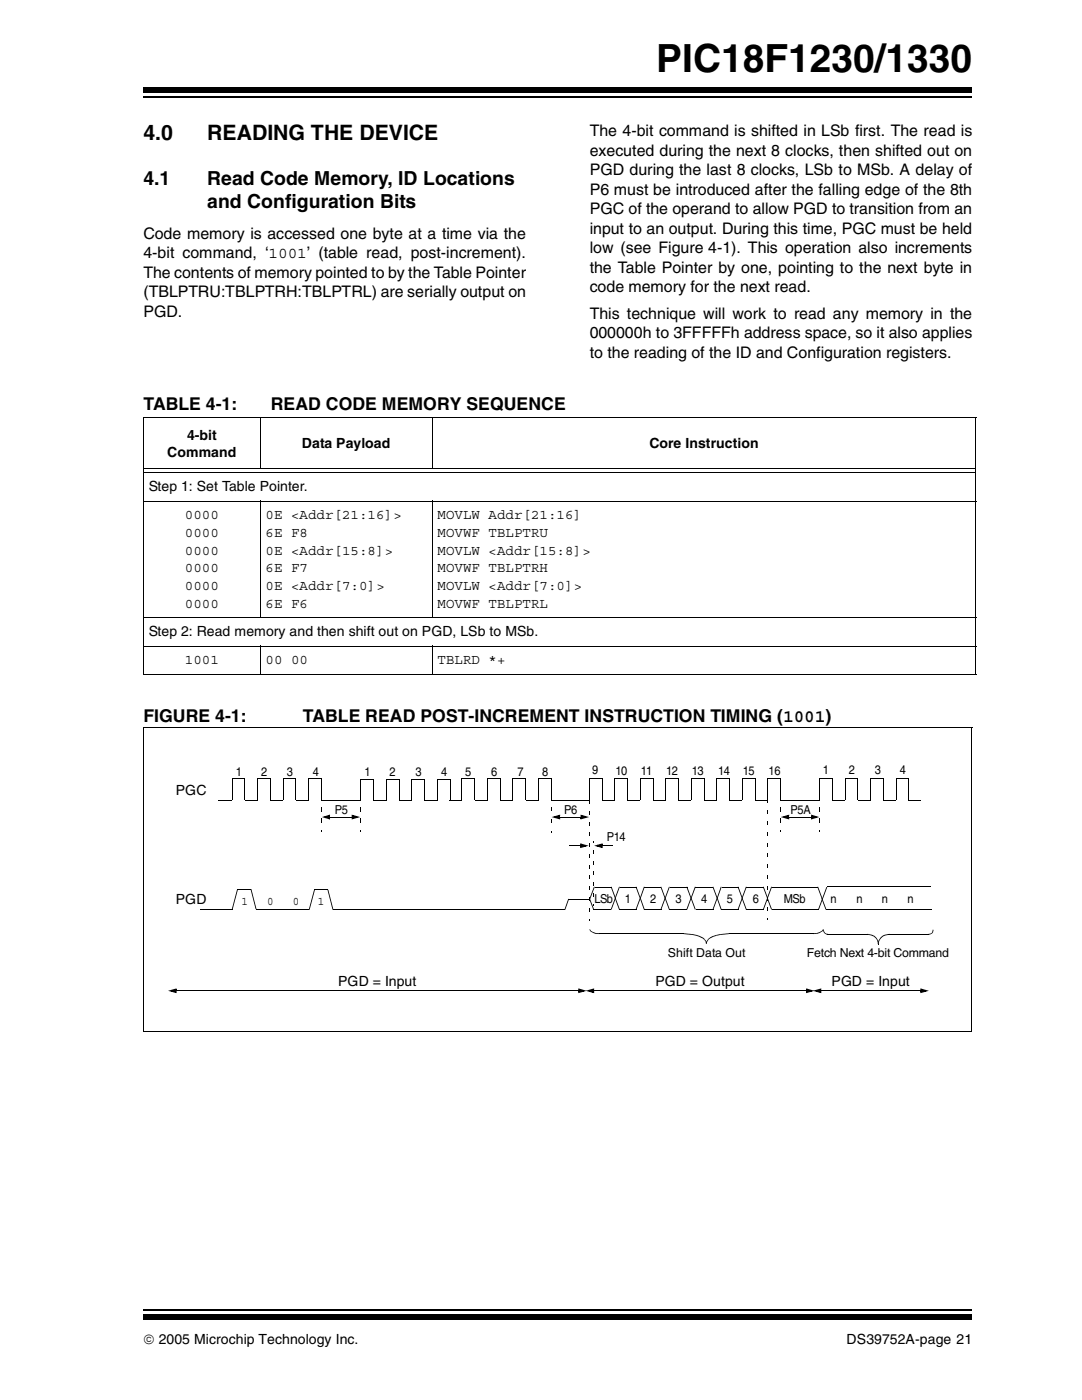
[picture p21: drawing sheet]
<svg xmlns="http://www.w3.org/2000/svg" width="216mm" height="279mm" viewBox="0 0 216 279" stroke-linecap="round" stroke-linejoin="round" font-family="sans-serif">
<defs><g id="words">
<text font-size="7.7" x="130.7" y="14.4">PIC18F1230/1330</text>
<g font-size="4.2">
<text x="28.6" y="27.9">4.0</text>
<text x="41.3" y="27.9">READING THE DEVICE</text>
</g>
<g font-size="3.9">
<text x="28.6" y="36.8">4.1</text>
<text x="41.3" y="41.4">and Configuration Bits</text>
<text x="41.3" y="36.8">Read Code Memory, ID Locations</text>
</g>
<g font-size="3.5">
<text x="28.6" y="81.7">TABLE 4-1:</text>
<text x="54" y="81.7">READ CODE MEMORY SEQUENCE</text>
<text x="28.6" y="143.8">FIGURE 4-1:</text>
<text x="60.3" y="143.8">TABLE READ POST-INCREMENT INSTRUCTION TIMING (1001)</text>
</g>
<g font-size="3.2">
<text x="117.5" y="27.2">The 4-bit command is shifted in LSb first. The read is</text>
<text x="117.5" y="31.1">executed during the next 8 clocks, then shifted out on</text>
<text x="117.5" y="34.9">PGD during the last 8 clocks, LSb to MSb. A delay of</text>
<text x="117.5" y="38.8">P6 must be introduced after the falling edge of the 8th</text>
<text x="28.6" y="47.6">Code memory is accessed one byte at a time via the</text>
<text x="117.5" y="42.7">PGC of the operand to allow PGD to transition from an</text>
<text x="117.5" y="46.6">input to an output. During this time, PGC must be held</text>
<text x="28.6" y="51.5">4-bit command, ‘1001’ (table read, post-increment).</text>
<text x="117.5" y="50.5">low (see Figure 4-1). This operation also increments</text>
<text x="28.6" y="55.4">The contents of memory pointed to by the Table Pointer</text>
<text x="28.6" y="59.3">(TBLPTRU:TBLPTRH:TBLPTRL) are serially output on</text>
<text x="117.5" y="54.4">the Table Pointer by one, pointing to the next byte in</text>
<text x="117.5" y="58.2">code memory for the next read.</text>
<text x="28.6" y="63.2">PGD.</text>
<text x="117.5" y="63.5">This technique will work to read any memory in the</text>
<text x="117.5" y="67.4">000000h to 3FFFFFh address space, so it also applies</text>
<text x="117.5" y="71.3">to the reading of the ID and Configuration registers.</text>
</g>
<g font-size="2.8">
<text x="37.3" y="87.6">4-bit</text>
<text x="60.2" y="89.4">Data Payload</text>
<text x="129.4" y="89.4">Core Instruction</text>
<text x="33.3" y="91.1">Command</text>
<text x="29.6" y="97.8">Step 1: Set Table Pointer.</text>
<text x="36.8" y="103.5">0000</text>
<text x="36.8" y="107">0000</text>
<text x="52.9" y="103.5">0E &lt;Addr[21:16]&gt;</text>
<text x="52.9" y="107">6E F8</text>
<text x="87.2" y="103.5">MOVLW Addr[21:16]</text>
<text x="87.2" y="107">MOVWF TBLPTRU</text>
<text x="36.8" y="110.5">0000</text>
<text x="52.9" y="110.5">0E &lt;Addr[15:8]&gt;</text>
<text x="87.2" y="110.5">MOVLW &lt;Addr[15:8]&gt;</text>
<text x="36.8" y="114.1">0000</text>
<text x="36.8" y="117.6">0000</text>
<text x="52.9" y="114.1">6E F7</text>
<text x="52.9" y="117.6">0E &lt;Addr[7:0]&gt;</text>
<text x="87.2" y="114.1">MOVWF TBLPTRH</text>
<text x="87.2" y="117.6">MOVLW &lt;Addr[7:0]&gt;</text>
<text x="36.8" y="121.1">0000</text>
<text x="52.9" y="121.1">6E F6</text>
<text x="87.2" y="121.1">MOVWF TBLPTRL</text>
<text x="29.6" y="126.8">Step 2: Read memory and then shift out on PGD, LSb to MSb.</text>
<text x="36.8" y="132.4">1001</text>
<text x="52.9" y="132.4">00 00</text>
<text x="87.2" y="132.4">TBLRD *+</text>
<text x="35.1" y="158.5">PGC</text>
<text x="35.1" y="180.2">PGD</text>
<text x="67.4" y="196.6">PGD = Input</text>
<text x="130.6" y="196.6">PGD = Output</text>
<text x="165.6" y="196.6">PGD = Input</text>
<text x="28.6" y="267.8">© 2005 Microchip Technology Inc.</text>
<text x="168.7" y="267.8">DS39752A-page 21</text>
</g>
<g font-size="2.5">
<text x="47" y="154.6">1</text>
<text x="52" y="154.6">2</text>
<text x="57.1" y="154.6">3</text>
<text x="62.3" y="154.6">4</text>
<text x="72.6" y="154.6">1</text>
<text x="77.6" y="154.6">2</text>
<text x="82.8" y="154.6">3</text>
<text x="87.9" y="154.6">4</text>
<text x="92.7" y="154.6">5</text>
<text x="97.8" y="154.6">6</text>
<text x="103.1" y="154.6">7</text>
<text x="108" y="154.6">8</text>
<text x="118" y="154.3">9</text>
<text x="122.6" y="154.4">10</text>
<text x="127.7" y="154.4">11</text>
<text x="132.7" y="154.4">12</text>
<text x="137.8" y="154.4">13</text>
<text x="143" y="154.4">14</text>
<text x="148" y="154.4">15</text>
<text x="153.1" y="154.4">16</text>
<text x="163.9" y="154.3">1</text>
<text x="169.1" y="154.3">2</text>
<text x="174.3" y="154.3">3</text>
<text x="179.2" y="154.3">4</text>
<text x="66.7" y="162.2">P5</text>
<text x="112.4" y="162.2">P6</text>
<text x="120.9" y="167.7">P14</text>
<text x="157.5" y="162.2">P5A</text>
<text x="118.4" y="179.9">LSb</text>
<text x="124.5" y="179.9">1</text>
<text x="129.5" y="179.9">2</text>
<text x="134.5" y="179.9">3</text>
<text x="139.7" y="179.9">4</text>
<text x="144.8" y="179.9">5</text>
<text x="149.9" y="179.9">6</text>
<text x="156.1" y="179.9">MSb</text>
<text x="165.4" y="179.9">n</text>
<text x="170.6" y="179.9">n</text>
<text x="175.6" y="179.9">n</text>
<text x="180.8" y="179.9">n</text>
<text x="48.1" y="180.4">1</text>
<text x="53.2" y="180.4">0</text>
<text x="58.3" y="180.4">0</text>
<text x="63.3" y="180.4">1</text>
<text x="133.1" y="190.8">Shift Data Out</text>
<text x="160.7" y="190.8">Fetch Next 4-bit Command</text>
</g>
</g></defs>
<path d="M28.6 261h165.1" fill="none" stroke="#000" stroke-width=".34"/>
<path d="M28.6 262h165.1v1.1h-165.1z" fill="#000"/>
<path d="M28.6 16.9h165.1v5.5h-165.1z" fill="#fff"/>
<path d="M28.6 19.3h165.1" fill="none" stroke="#000" stroke-width=".34"/>
<g fill="#000">
<path d="M28.6 17.4h165.1v1h-165.1zM43.4 159.4h1.7v.2h-1.7zM64 159h.1v.3h-.1zM69 159.4h1.7v.2h-1.7zM71.8 159h.1v.3h-.1zM109.7 159h.2v.4h-.2zM117.3 157.7h.1v.4h-.1zM152.8 157.6h.2v.3h-.2zM155.3 159h.2v.3h-.2zM163.2 159h.1v.3h-.1zM49.9 177.2h.2l1 4h-.2zM64 165.5h.1v.4h-.1z"/>
<path d="M64 163.2h.1v.8h-.1zM64 160.9h.1v.8h-.1zM65.4 162.6h.3v.3h-.3zM65.2 177.4l.2-.1 1 4-.1 .1zM64.1 162.9l1.6-.6-.1 .5-.8 .2-.1-.3 .9 .2-.1 .4-.1-.4h.3v.5zM70.1 162.4l1.7 .5-1.7 .4 .1-.4 .9-.2 .1 .3-1-.2 .1-.4 .1 .5h-.3zM70.1 162.9h.3v.2h-.3zM71.8 165.5h.1v.4h-.1zM71.8 163.2h.1v.8h-.1zM71.8 160.9h.1v.8h-.1zM109.7 165.6h.2v.3h-.2zM109.7 163.3h.2v.7h-.2z"/>
<path d="M109.7 161h.2v.7h-.2zM111.3 162.6h.3v.3h-.3zM109.9 162.9l1.7-.5-.1 .4-.9 .2-.1-.3 1 .2-.1 .4-.1-.4h.3v.4zM115.6 168.1l1.7 .5-1.7 .4 .1-.3 .9-.3 .1 .3-1-.2 .1-.4 .1 .5h-.3zM115.6 168.6h.3v.2h-.3zM115.7 162.4l1.6 .5-1.6 .4 .1-.4 .9-.2 .1 .3-1-.2 .1-.4 .1 .5h-.3zM115.7 162.9h.3v.2h-.3zM117.3 159.5h.1v.7h-.1zM117.3 161.6h.1v.7h-.1zM117.3 163.8h.1v.7h-.1zM117.3 165.9h.1v.8h-.1zM117.3 168.1h.1v.7h-.1z"/>
<path d="M117.3 170.3h.1v.7h-.1zM117.3 172.4h.1v.7h-.1zM117.3 174.5h.1v.8h-.1zM117.3 176.7h.1v.7h-.1zM117.3 178.9h.1v.7h-.1zM118.3 176.7l.2 .1-.9 2.4h-.2zM118.1 178.1h.1v.7h-.1zM118.1 175.9h.1v.7h-.1zM118.1 173.7h.1v.8h-.1zM118.1 171.5h.1v.8h-.1zM118.1 169.4h.1v.7h-.1zM118.1 167.6h.1v.3h-.1z"/>
<path d="M119.7 168.3h.4v.3h-.4zM118.4 168.6l1.7-.5-.2 .4-.9 .2v-.3l.9 .3-.1 .3-.1-.4h.4v.4zM123.3 176.7l.2 .1-.9 2.3-.1-.1zM121.7 176.8l.1-.1 .9 2.3-.2 .1zM126.6 176.8l.2-.1 .8 2.3-.1 .1zM128.3 176.7l.1 .1-.8 2.3-.1-.1zM131.6 176.8l.1-.1 .9 2.3-.2 .1zM133.3 176.7l.1 .1-.8 2.3-.2-.1zM136.7 176.8l.2-.1 .9 2.3-.2 .1zM138.4 176.7l.2 .1-.8 2.3-.2-.1zM141.9 176.8l.2-.1 .9 2.3-.2 .1zM143.6 176.7l.2 .1-.8 2.3-.2-.1z"/>
<path d="M148.6 176.7l.2 .1-.9 2.3-.2-.1zM146.9 176.8l.2-.1 .9 2.3-.2 .1zM153.6 176.7l.2 .1-.9 2.3-.1-.1zM152.8 159.3h.2v.8h-.2zM152.8 161.5h.2v.7h-.2zM152.8 163.7h.2v.7h-.2zM152.8 165.8h.2v.7h-.2zM152.8 168h.2v.7h-.2zM152.8 170.1h.2v.8h-.2zM152.8 172.3h.2v.7h-.2zM152.8 174.4h.2v.7h-.2zM152.8 176.6h.2v.7h-.2z"/>
<path d="M152.8 178.7h.2v.8h-.2zM152 176.8l.1-.1 .9 2.3-.2 .1zM155.3 165.5h.2v.4h-.2zM155.3 163.2h.2v.8h-.2zM155.3 160.9h.2v.8h-.2zM156.9 162.6h.3v.3h-.3zM155.5 162.9l1.7-.5-.1 .4-.9 .2-.1-.3 1 .2-.1 .4-.1-.4h.3v.4zM161.6 162.3l1.6 .6-1.6 .5 .1-.5 .9-.2v.3l-.9-.2 .1-.4 .1 .5h-.3zM161.6 162.9h.3v.2h-.3zM163.2 165.5h.1v.4h-.1zM163.2 163.2h.1v.8h-.1zM163.2 160.9h.1v.8h-.1z"/>
<path d="M162.8 176.8l.2-.1 .8 2.3-.1 .1zM34.8 197.2h.4v.3h-.4zM33.5 197.5l1.7-.5-.1 .4-.9 .3-.1-.4 1 .3-.1 .3-.2-.4h.4v.5zM47.2 177.2h.2l-1 4h-.2zM62.6 177.3l.1 .1-1 4-.2-.1zM113.2 179.2h.2l-.8 2.2-.2-.1zM115.2 197l1.7 .5-1.7 .5 .1-.4 .9-.3 .1 .4-1-.3 .1-.3 .1 .4h-.3zM115.2 197.5h.3v.2h-.3zM117.3 181h.1v.7h-.1zM117.3 183.2h.1v.3h-.1zM117.4 185.3h.2zM117.4 185.3h.2l.1 .2-.1 .1z"/>
<path d="M117.7 185.5l.4 .3-.1 .1-.4-.3zM118 197.2h.4v.3h-.4zM118.1 180.3h.1v.3h-.1zM117.4 179.2h.2l.7 2h-.1zM116.7 197.5l1.7-.5-.2 .4-.9 .3v-.4l.9 .3v.3l-.2-.4h.4v.5zM119.3 186l.1 .2zM119.4 186l.1 .2zM118.1 185.8l.6 .2h.7v.2l-.7-.1-.6-.2zM122.5 179h.2l-.9 2.3h-.1zM122.5 179h.1l.9 2.3h-.2zM127.5 179h.1l-.8 2.3h-.2zM127.5 179h.1l.8 2.3h-.1z"/>
<path d="M132.4 179h.2l-.9 2.3h-.1zM132.4 179h.2l.8 2.3h-.1zM136.1 186l.1 .2zM136.2 186l2.6 .4 1.2 .5 .4 .3-.1 .1-.4-.3-1.2-.5-2.5-.3zM137.6 179h.2l-.9 2.3h-.2zM137.6 179h.2l.8 2.3h-.2zM140.3 187.3l.1-.1 .3 .4-.1 .1zM140.6 188l.2 .1zM141 187.2l1-.6 .7-.2v.1l-1.2 .5-.4 .3-.3 .7h-.2zM140.5 187.7l.2-.1 .1 .4h-.2zM142.8 179h.2l-.9 2.3h-.2zM142.7 186.4l.8-.2v.2l-.8 .1z"/>
<path d="M143.5 186.2l1.7-.2v.2l-1.7 .2zM142.8 179h.2l.8 2.3h-.2zM145.2 186l.1 .2zM147.8 179h.2l-.9 2.3h-.2zM147.7 179h.2l.9 2.3h-.2zM152.8 179h.2l-.9 2.3h-.1zM152.8 180.9h.2v.7h-.2zM152.8 183h.2v.4h-.2zM152.8 179h.1l.9 2.3h-.2zM160.6 197l1.7 .5-1.7 .5 .1-.4 .9-.3 .1 .4-1-.3 .1-.3 .1 .4h-.3zM160.6 197.5h.3v.2h-.3zM161.9 186l.1 .2z"/>
<path d="M162 186l.1 .2zM162 186h.7v.1l-.7 .1zM164.6 176.8h.2l-1.6 4.5-.2-.1zM163.3 197.2h.3v.3h-.3zM162.7 186l.7-.2v.1l-.6 .2zM161.9 197.5l1.7-.5-.1 .4-.9 .3-.1-.4 1 .3-.1 .3-.1-.4h.3v.5zM164 185.3l.1 .1zM163.9 185.3h.2zM163.3 185.8l.4-.3 .2-.2h.1l-.1 .3-.5 .3zM164 185.4h.1l.1 .3-.2 .1zM164 185.8l.2-.1 .2 .3-.1 .1zM163.6 179h.2l.8 2.3h-.1z"/>
<path d="M165 186.1l.1 .2zM164.3 185.9l.7 .2v.2h-.4l-.3-.2zM172.8 186.1v.2zM172.9 186.1a2.09 2.09 0 0 1 2 1.3l-.1 .1-.8-.9-1.2-.3zM174.9 188.2l.1 .1zM175.3 187l.6-.5 .1 .1-.8 .8-.2 .8h-.1l.1-.8zM174.7 187.4h.2l.1 .4h-.2zM174.8 187.8h.2v.4h-.1zM175.9 186.5l.3-.2 .1 .2-.4 .1zM176.3 186.3l.8-.2 .1 .2-.9 .2zM177.1 186.1l.1 .2zM183.3 197l1.7 .5-1.7 .5 .2-.4 .9-.3v.4l-.9-.3 .1-.3 .1 .4h-.4z"/>
<path d="M183.3 197.5h.4v.2h-.4zM184.9 186.1l.1 .2zM185 186.1h.3v.2h-.3zM185.3 186.1l.3-.2 .1 .2-.4 .2zM185.8 185.3l.2 .1zM185.8 185.4h.2l-.3 .7-.1-.2z"/>
</g>
<g fill="none" stroke="#000" stroke-width=".2">
<path d="M28.5 83.3h166M28.5 99.9h166M28.6 83.4v50.9M28.7 93.4h165.6M28.7 94.3h165.6M51.9 83.2v10.1M51.9 99.8v23.4M86.1 83.2v10.1M86.1 99.8v23.4M194.4 83.4v50.9M28.5 123.1h166M28.5 128.8h166"/>
<path d="M28.5 134.4h166M51.9 128.7v5.8M86.1 128.7v5.8M28.7 145.1h165M28.7 145v60.6M43.7 159.5h2.5v-4.3h2.6v4.3h2.5v-4.3h2.5v4.3h2.6v-4.3h2.5v4.3h2.6v-4.3h2.5v4.3h6.4M69.3 159.5h2.6M71.8 155.3v4.2M71.9 155.3h2.5v4.2h2.6v-4.2h2.5v4.2h2.5v-4.2h2.6v4.2h2.5v-4.2h2.6v4.2h2.3M89.5 159.5h2.5v-4.3h2.6v4.3h2.5v-4.3h2.6v4.3h2.5v-4.3h2.5v4.3h2.6v-4.3h2.5v4.3M109.9 159.5h7.5v-4.3h2.5v4.3h2.6v-4.3h2.5v4.3h2.5v-4.3h2.6v4.3h2.5v-4.3h2.6v4.3h2.5v-4.3h2.5v4.3h2.6v-4.3h2.5v4.3h2.6v-4.3h2.5v4.3h2.5v-4.3h2.6v4.3M155.4 159.5h7.9v-4.3h2.5v4.3h2.6v-4.3h2.5v4.3h2.5v-4.3h2.6v4.3h2.5v-4.3h2.6v4.3"/>
<path d="M181 159.5h2.5M193.6 145.1v60.6M47.3 177.2h2.7M62.7 177.3h2.6M65.8 162.9h4.3M111.6 162.9h4.1M113.2 179.2h4.3M113.4 168.6h2.2M118.5 176.8h3.3M120.1 168.6h2.1M123.4 176.8h3.4M128.4 176.8h3.3"/>
<path d="M133.5 176.8h3.4M138.6 176.8h3.4M143.8 176.8h3.4M148.8 176.8h3.3M153.9 176.8h9M157.2 162.9h4.4M164.7 176.7h20.7M35.2 197.5h80M40 181.2h6.4M51.1 181.2h10.5M66.4 181.2h46.2M118.3 181.3h3.4"/>
<path d="M118.4 197.5h42.2M119.4 186.1h16.8M123.4 181.3h3.5M128.4 181.3h3.4M133.4 181.3h3.5M138.7 181.3h3.4M143.7 181.3h3.4M145.2 186.1h16.8M148.7 181.3h3.4M153.8 181.4h9.3M163.6 197.5h19.7M164.6 181.3h20.9"/>
<path d="M164.9 186.2h8M177 186.2h8M28.6 205.6h165"/>
</g>
<g fill="#000">
<path d="M64.7 162.9l.9-.3v.5zM70.2 162.6l.9 .3-.9 .2zM110.5 162.9l.9-.3v.5zM115.7 168.3l.9 .3-.9 .2zM115.8 162.6l.9 .3-.9 .2zM119 168.6l.9-.3v.5zM156.2 162.9l.9-.3v.5zM161.8 162.6l.8 .3-.8 .2zM34.1 197.5l.9-.3v.5zM115.4 197.2l.8 .3-.8 .2zM117.3 197.5l.9-.3v.5zM160.7 197.2l.9 .3-.9 .2z"/>
<path d="M162.6 197.5l.8-.3v.5zM183.5 197.2l.9 .3-.9 .2z"/>
</g>
<use href="#words"/>
</svg>
